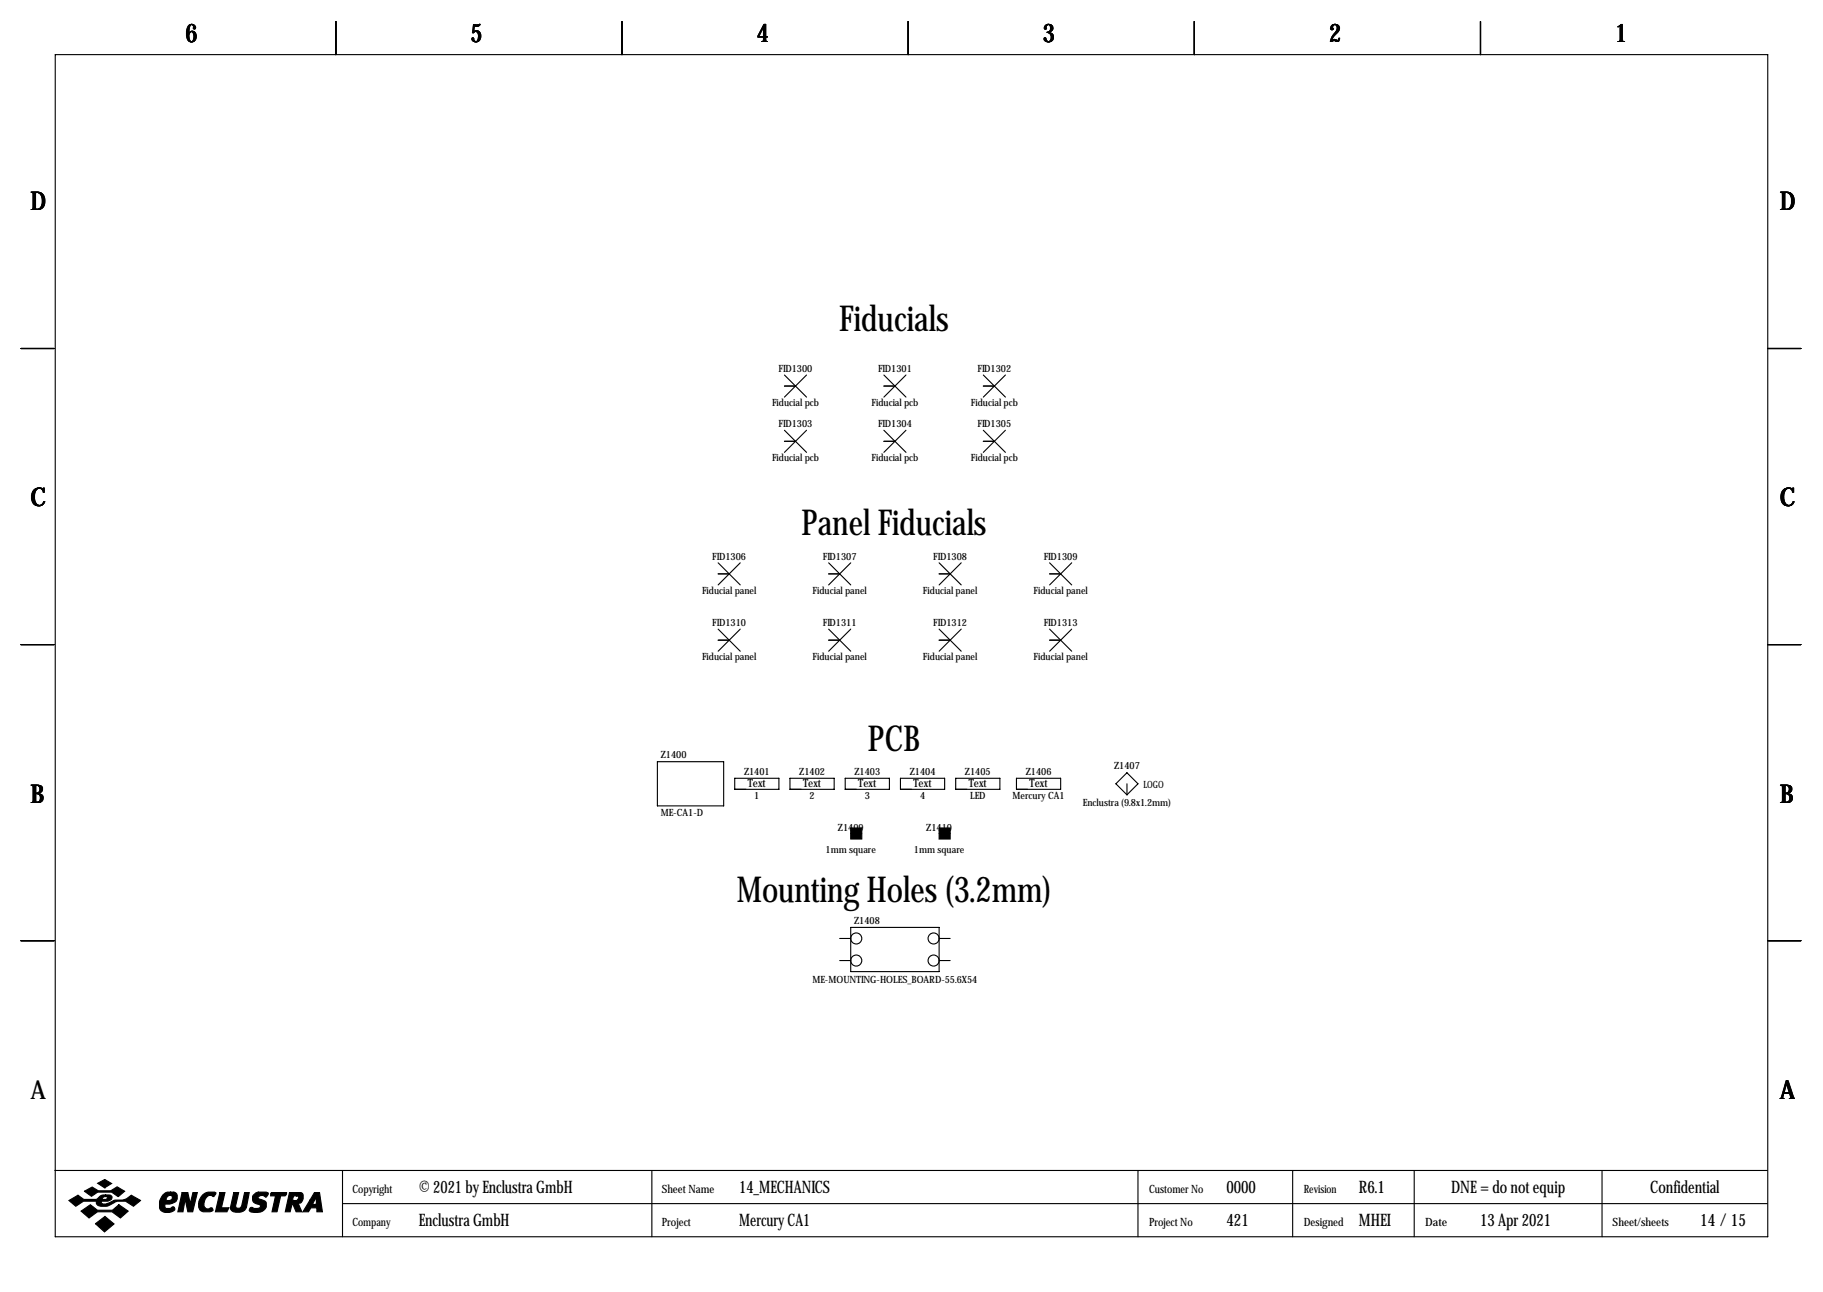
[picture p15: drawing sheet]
<svg xmlns="http://www.w3.org/2000/svg" width="419mm" height="297mm" viewBox="0 0 419 297" stroke-linecap="round" stroke-linejoin="round" font-family="sans-serif">
<defs><g id="words">
<g font-size="8.2">
<text x="192.9" y="76.1">Fiducials</text>
<text x="184.3" y="123">Panel Fiducials</text>
<text x="199.5" y="172.6">PCB</text>
<text x="169.4" y="207.4">Mounting Holes (3.2mm)</text>
</g>
<g font-size="5.9">
<text x="42.7" y="9.8">6</text>
<text x="108.2" y="9.8">5</text>
<text x="174" y="9.8">4</text>
<text x="239.8" y="9.8">3</text>
<text x="305.6" y="9.8">2</text>
<text x="371.3" y="9.8">1</text>
<text x="7" y="48.4">D</text>
<text x="409.2" y="48.4">D</text>
<text x="7" y="116.4">C</text>
<text x="409.2" y="116.4">C</text>
<text x="7" y="184.5">B</text>
<text x="409.2" y="184.5">B</text>
<text x="7" y="252.6">A</text>
<text x="409.2" y="252.6">A</text>
</g>
<g font-size="4">
<text x="96.3" y="274.2">© 2021 by Enclustra GmbH</text>
<text x="169.9" y="274.2">14_MECHANICS</text>
<text x="281.9" y="274.2">0000</text>
<text x="312.4" y="274.2">R6.1</text>
<text x="333.6" y="274.2">DNE = do not equip</text>
<text x="379.4" y="274.2">Confidential</text>
<text x="96.3" y="281.8">Enclustra GmbH</text>
<text x="169.9" y="281.8">Mercury CA1</text>
<text x="281.9" y="281.8">421</text>
<text x="312.4" y="281.8">MHEI</text>
<text x="340.3" y="281.8">13 Apr 2021</text>
<text x="390.9" y="281.8">14 / 15</text>
</g>
<g font-size="2.6">
<text x="171.9" y="181">Text</text>
<text x="184.6" y="181">Text</text>
<text x="197.3" y="181">Text</text>
<text x="210" y="181">Text</text>
<text x="222.7" y="181">Text</text>
<text x="236.7" y="181">Text</text>
<text x="81" y="274.2">Copyright</text>
<text x="152.1" y="274.2">Sheet Name</text>
<text x="264.2" y="274.2">Customer No</text>
<text x="299.7" y="274.2">Revision</text>
<text x="81" y="281.8">Company</text>
<text x="152.1" y="281.8">Project</text>
<text x="264.2" y="281.8">Project No</text>
<text x="299.7" y="281.8">Designed</text>
<text x="327.7" y="281.8">Date</text>
<text x="370.7" y="281.8">Sheet/sheets</text>
</g>
<g font-size="2.3">
<text x="179" y="85.5">FID1300</text>
<text x="201.9" y="85.5">FID1301</text>
<text x="224.7" y="85.5">FID1302</text>
<text x="177.5" y="93.3">Fiducial pcb</text>
<text x="200.4" y="93.3">Fiducial pcb</text>
<text x="223.2" y="93.3">Fiducial pcb</text>
<text x="179" y="98.2">FID1303</text>
<text x="201.9" y="98.2">FID1304</text>
<text x="224.7" y="98.2">FID1305</text>
<text x="177.5" y="106">Fiducial pcb</text>
<text x="200.4" y="106">Fiducial pcb</text>
<text x="223.2" y="106">Fiducial pcb</text>
<text x="163.8" y="128.6">FID1306</text>
<text x="189.2" y="128.6">FID1307</text>
<text x="214.6" y="128.6">FID1308</text>
<text x="240" y="128.6">FID1309</text>
<text x="161.4" y="136.5">Fiducial panel</text>
<text x="186.8" y="136.5">Fiducial panel</text>
<text x="212.2" y="136.5">Fiducial panel</text>
<text x="237.6" y="136.5">Fiducial panel</text>
<text x="163.8" y="143.9">FID1310</text>
<text x="189.2" y="143.9">FID1311</text>
<text x="214.6" y="143.9">FID1312</text>
<text x="240" y="143.9">FID1313</text>
<text x="161.4" y="151.8">Fiducial panel</text>
<text x="186.8" y="151.8">Fiducial panel</text>
<text x="212.2" y="151.8">Fiducial panel</text>
<text x="237.6" y="151.8">Fiducial panel</text>
<text x="151.9" y="174.4">Z1400</text>
<text x="171" y="178.2">Z1401</text>
<text x="183.7" y="178.2">Z1402</text>
<text x="196.4" y="178.2">Z1403</text>
<text x="209.1" y="178.2">Z1404</text>
<text x="221.8" y="178.2">Z1405</text>
<text x="235.8" y="178.2">Z1406</text>
<text x="256.1" y="176.9">Z1407</text>
<text x="173.4" y="183.8">1</text>
<text x="186.1" y="183.8">2</text>
<text x="198.8" y="183.8">3</text>
<text x="211.5" y="183.8">4</text>
<text x="223" y="183.8">LED</text>
<text x="232.8" y="183.8">Mercury CA1</text>
<text x="248.9" y="185.3">Enclustra (9.8x1.2mm)</text>
<text x="262.9" y="181.2">LOGO</text>
<text x="151.9" y="187.6">ME-CA1-D</text>
<text x="192.6" y="191.1">Z1409</text>
<text x="213" y="191.1">Z1410</text>
<text x="189.8" y="196.2">1mm square</text>
<text x="210.1" y="196.2">1mm square</text>
<text x="196.3" y="212.5">Z1408</text>
<text x="186.8" y="225.9">ME-MOUNTING-HOLES_BOARD-55.6X54</text>
</g>
</g></defs>
<g fill="none" stroke="#000" stroke-width=".25">
<path d="M12.7 12.6h393.7v271.7h-393.7zM77.2 4.9v7.7M143 4.9v7.7M208.8 4.9v7.7M274.6 4.9v7.7M340.4 4.9v7.7M4.8 80.1h7.6M180.3 88.8h2.6M180.3 98.9l5.1 5.1M180.3 86.2l5.1 5.1M185.4 98.9l-5.1 5.1M185.4 86.2l-5.1 5.1"/>
<path d="M203.2 86.2l5.1 5.1M203.2 88.8h2.5M203.2 98.9l5.1 5.1M208.3 86.2l-5.1 5.1M208.3 98.9l-5.1 5.1M226.1 88.8h2.5M226.1 86.2l5 5.1M226.1 98.9l5 5.1M231.1 86.2l-5 5.1M231.1 98.9l-5 5.1M406.4 80.1h7.6M180.3 101.5h2.6"/>
<path d="M203.2 101.5h2.5M226.1 101.5h2.5M165.1 129.4l5.1 5.1M165.1 131.9h2.5M170.2 129.4l-5.1 5.1M190.5 131.9h2.5M190.5 129.4l5.1 5.1M195.6 129.4l-5.1 5.1M215.9 131.9h2.5M215.9 129.4l5.1 5.1M221 129.4l-5.1 5.1M241.3 131.9h2.5"/>
<path d="M241.3 129.4l5.1 5.1M246.4 129.4l-5.1 5.1M4.8 148.2h7.6M165.1 144.6l5.1 5.1M165.1 147.2h2.5M170.2 144.6l-5.1 5.1M190.5 147.2h2.5M190.5 144.6l5.1 5.1M195.6 144.6l-5.1 5.1M215.9 147.2h2.5M215.9 144.6l5.1 5.1M221 144.6l-5.1 5.1"/>
<path d="M241.3 147.2h2.5M241.3 144.6l5.1 5.1M246.4 144.6l-5.1 5.1M406.4 148.2h7.6M151.1 175.1h15.3v10.2h-15.3zM168.9 178.9h10.2v2.6h-10.2zM181.6 178.9h10.2v2.6h-10.2zM194.3 178.9h10.2v2.6h-10.2zM207 178.9h10.2v2.6h-10.2zM219.7 178.9h10.2v2.6h-10.2zM233.7 178.9h10.1v2.6h-10.1zM195.6 191.6h2.5"/>
<path d="M215.9 191.6h2.5M256.5 180.2l2.6-2.5 2.5 2.5-2.5 2.5zM259.1 180.2v2.5M4.8 216.3h7.6M193 215.8h2.6M195.6 213.2h20.3v10.2h-20.3zM215.9 215.8h2.5M406.4 216.3h7.6M193 220.8h2.6M215.9 220.8h2.5M12.6 269.1h393.7M78.7 269.1v15.2"/>
<path d="M78.7 276.7h327.6M149.9 269.1v15.2M261.6 269.1v15.2M297.2 269.1v15.2M325.1 269.1v15.2M368.3 269.1v15.2"/>
<circle cx="196.8" cy="215.8" r="1.27"/>
<circle cx="214.6" cy="215.8" r="1.27"/>
<circle cx="196.8" cy="220.8" r="1.27"/>
<circle cx="214.6" cy="220.8" r="1.27"/>
</g>
<g fill="#000" stroke="#000" stroke-width=".25">
<path d="M195.6 190.4h2.5v2.5h-2.5zM215.9 190.4h2.5v2.5h-2.5zM15.8 276l2.1-1.2 1.4 1h2.8l.3-.2a1.77 1.77 0 0 1 1.9-.9v.4l-.6 .2-.2 .5h.9l.3-.6-.4-.1v-.4h.9a.59 .59 0 0 1 .6 .7l-.2 .4-.8 .4h-1.4l-.1 .1 .1 .4a3.2 3.2 0 0 0 2.7-.7l.3-.1a4 4 0 0 0 3.8-1.1l2.1 1.2-1.6 1.3a4 4 0 0 0-5.5-.2 2.66 2.66 0 0 1-2.9-.2l-.1-.7h-3l-1.8 1.1zM19.4 273.9l1.8-1 1.4 .9h2.9l1.4-.9 1.8 1-1.5 1.2-1.5-1h-3.2l-1.5 .9zM22.5 272l1.6-.8 1.6 .9-1.6 1zM18.6 278.4l2.2-1.4 1.6 1.2h3.5l1.4-1.2 2.2 1.4-1.8 1.6-1.9-1.4h-3.4l-1.9 1.4zM37.4 274.7a1.75 1.75 0 0 1 1.8-.6v.7a.82 .82 0 0 0-.8 1.2h.6a.6 .6 0 0 0 .6-.5 .6 .6 0 0 0-.4-.7v-.7h.8l.5 .3a1.61 1.61 0 0 1 0 1.7 1.61 1.61 0 0 1-1.5 .7h-1v.9l.2 .1h.9l.7-.4 .4 .4a1.06 1.06 0 0 1-1.3 1 1.82 1.82 0 0 1-2.2-1.1 3.5 3.5 0 0 1 .7-3zM41.9 274.2h1.3l.5 2.6 .6-2.6h1.1l-1.1 4.4h-1.1l-.6-2.9-.5 2.9h-1.2zM46.7 274.6a2.78 2.78 0 0 1 2.9-.4l-.4 .9a1.32 1.32 0 0 0-2.1 .8l-.2 .8a.98 .98 0 0 0 1.1 1.2 .55 .55 0 0 1 .6-.2 .55 .55 0 0 1 .4 .6l-.7 .3-1.8-.1a1.79 1.79 0 0 1-.8-2.3zM50.5 274.2h1.2l-.8 3.5h1.7l-.4 .9h-2.7zM53.7 274.2h1.2l-.7 3.1a.73 .73 0 0 0 .7 .5 .73 .73 0 0 0 .7-.6l.6-3h1.1l-.7 3.4a2.28 2.28 0 0 1-3.6 .4v-.4zM58.3 274.7l.8-.6h2.1l.5 .2v.2l-.6 .7a.96 .96 0 0 0-1-.4 .96 .96 0 0 0-.8 .6l1.7 .8a1.71 1.71 0 0 1-.1 1.8 1.71 1.71 0 0 1-1.7 .8l-1.4-.2a.51 .51 0 0 1-.4-.7 .51 .51 0 0 1 .8-.2l1 .1a.52 .52 0 0 0 .6-.2 .52 .52 0 0 0-.2-.7 1.39 1.39 0 0 1-1.4-.6 1.39 1.39 0 0 1 .1-1.6z"/>
<path d="M62.2 274.4l.2-.2h3.5l-.1 .4-.3 .3h-1l-.8 3.7h-1.2l.8-3.7h-1.1zM66.5 274.2h1.7v.7h-.7l-.2 1.1h.9l.3-.3a.44 .44 0 0 0 .1-.5 .44 .44 0 0 0-.4-.3v-.7h1l.3 .2 .2 .3v.9a1.03 1.03 0 0 1-1.2 1l.9 2h-1.3l-.8-1.8h-.1l-.5 1.8h-1.1zM72.3 274.2h1.2l.6 4.4h-1.3v-.9h-1.3l-.6 .9h-1.3l1.7-2.7h1l-.4 .8 .2 .2h.4l.2-.2v-1.5l-.4 .7h-1zM21.9 281.3l2.2-1.6 2.1 1.7-2.2 1.8z"/>
</g>
<use href="#words"/>
</svg>
